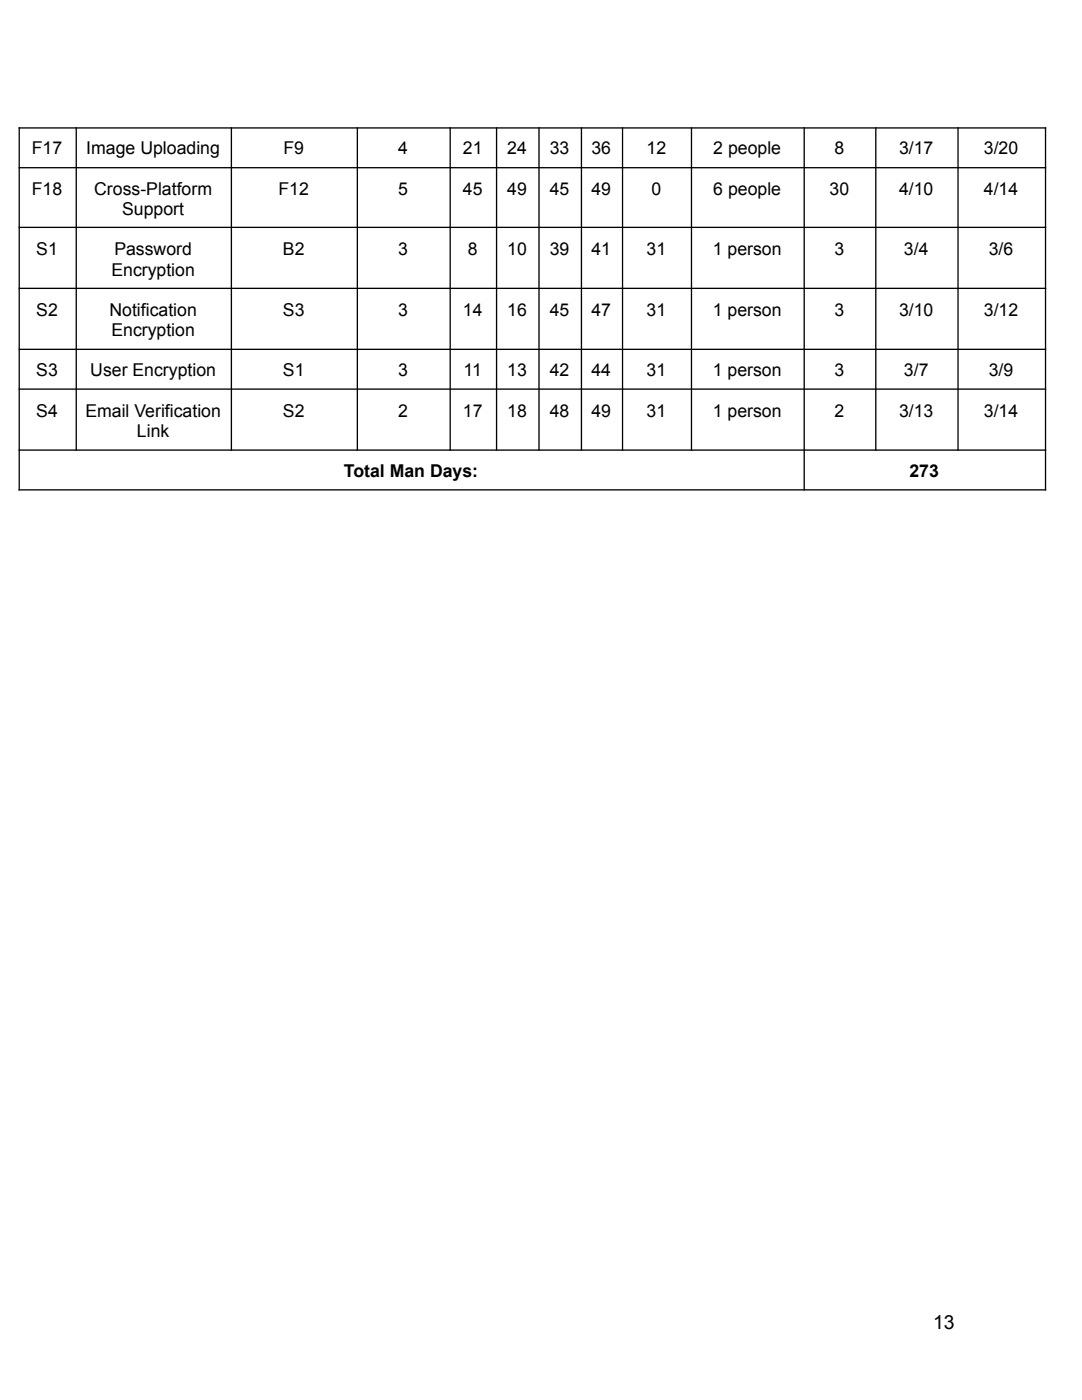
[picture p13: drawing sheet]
<svg xmlns="http://www.w3.org/2000/svg" width="216mm" height="279mm" viewBox="0 0 216 279" stroke-linecap="round" stroke-linejoin="round" font-family="sans-serif">
<defs><g id="words">
<text font-size="3.9" x="186.2" y="265.2">13</text>
<g font-size="3.5">
<text x="6.4" y="30.8">F17</text>
<text x="17.2" y="30.8">Image Uploading</text>
<text x="56.5" y="30.8">F9</text>
<text x="79.5" y="30.8">4</text>
<text x="92.4" y="30.8">21</text>
<text x="101.2" y="30.8">24</text>
<text x="109.7" y="30.8">33</text>
<text x="118" y="30.8">36</text>
<text x="129" y="30.8">12</text>
<text x="142.3" y="30.8">2 people</text>
<text x="166.5" y="30.8">8</text>
<text x="179.4" y="30.8">3/17</text>
<text x="196.3" y="30.8">3/20</text>
<text x="6.4" y="38.9">F18</text>
<text x="18.8" y="38.9">Cross-Platform</text>
<text x="55.6" y="38.9">F12</text>
<text x="79.5" y="38.9">5</text>
<text x="92.4" y="38.9">45</text>
<text x="101.2" y="38.9">49</text>
<text x="109.7" y="38.9">45</text>
<text x="118" y="38.9">49</text>
<text x="130" y="38.9">0</text>
<text x="142.3" y="38.9">6 people</text>
<text x="165.5" y="38.9">30</text>
<text x="179.4" y="38.9">4/10</text>
<text x="196.3" y="38.9">4/14</text>
<text x="24.4" y="42.9">Support</text>
<text x="7.2" y="50.9">S1</text>
<text x="22.8" y="50.9">Password</text>
<text x="56.4" y="50.9">B2</text>
<text x="79.5" y="50.9">3</text>
<text x="93.3" y="50.9">8</text>
<text x="101.2" y="50.9">10</text>
<text x="109.7" y="50.9">39</text>
<text x="118" y="50.9">41</text>
<text x="129" y="50.9">31</text>
<text x="142.2" y="50.9">1 person</text>
<text x="166.5" y="50.9">3</text>
<text x="180.4" y="50.9">3/4</text>
<text x="197.3" y="50.9">3/6</text>
<text x="22.2" y="55">Encryption</text>
<text x="7.2" y="63">S2</text>
<text x="21.8" y="63">Notification</text>
<text x="56.4" y="63">S3</text>
<text x="79.5" y="63">3</text>
<text x="92.4" y="63">14</text>
<text x="101.2" y="63">16</text>
<text x="109.7" y="63">45</text>
<text x="118" y="63">47</text>
<text x="129" y="63">31</text>
<text x="142.2" y="63">1 person</text>
<text x="166.5" y="63">3</text>
<text x="179.4" y="63">3/10</text>
<text x="196.3" y="63">3/12</text>
<text x="22.2" y="67.1">Encryption</text>
<text x="7.2" y="75.1">S3</text>
<text x="18" y="75.1">User Encryption</text>
<text x="56.4" y="75.1">S1</text>
<text x="79.5" y="75.1">3</text>
<text x="92.5" y="75.1">11</text>
<text x="101.2" y="75.1">13</text>
<text x="109.7" y="75.1">42</text>
<text x="118" y="75.1">44</text>
<text x="129" y="75.1">31</text>
<text x="142.2" y="75.1">1 person</text>
<text x="166.5" y="75.1">3</text>
<text x="180.4" y="75.1">3/7</text>
<text x="197.3" y="75.1">3/9</text>
<text x="7.2" y="83.1">S4</text>
<text x="17" y="83.1">Email Verification</text>
<text x="56.4" y="83.1">S2</text>
<text x="79.5" y="83.1">2</text>
<text x="92.4" y="83.1">17</text>
<text x="101.2" y="83.1">18</text>
<text x="109.7" y="83.1">48</text>
<text x="118" y="83.1">49</text>
<text x="129" y="83.1">31</text>
<text x="142.2" y="83.1">1 person</text>
<text x="166.5" y="83.1">2</text>
<text x="179.4" y="83.1">3/13</text>
<text x="196.3" y="83.1">3/14</text>
<text x="27.3" y="87.2">Link</text>
<text x="68.6" y="95.2">Total Man Days:</text>
<text x="181.5" y="95.2">273</text>
</g>
</g></defs>
<g fill="none" stroke="#000" stroke-width=".26">
<path d="M3.7 25.5h205.1M3.7 33.5h205.1M3.8 25.4v72.5M15.2 25.4v64.6M46.2 25.4v64.6M71.3 25.4v64.6M89.8 25.4v64.6M99.1 25.4v64.6M107.6 25.4v64.6M116 25.4v64.6M124.2 25.4v64.6M138 25.4v64.6"/>
<path d="M160.5 25.4v72.5M174.8 25.4v64.6M191.2 25.4v64.6M208.6 25.4v72.5M3.7 45.4h205.1M3.7 57.5h205.1M3.7 69.7h205.1M3.7 77.7h205.1M3.7 89.8h205.1M3.7 97.8h205.1"/>
</g>
<use href="#words"/>
</svg>
